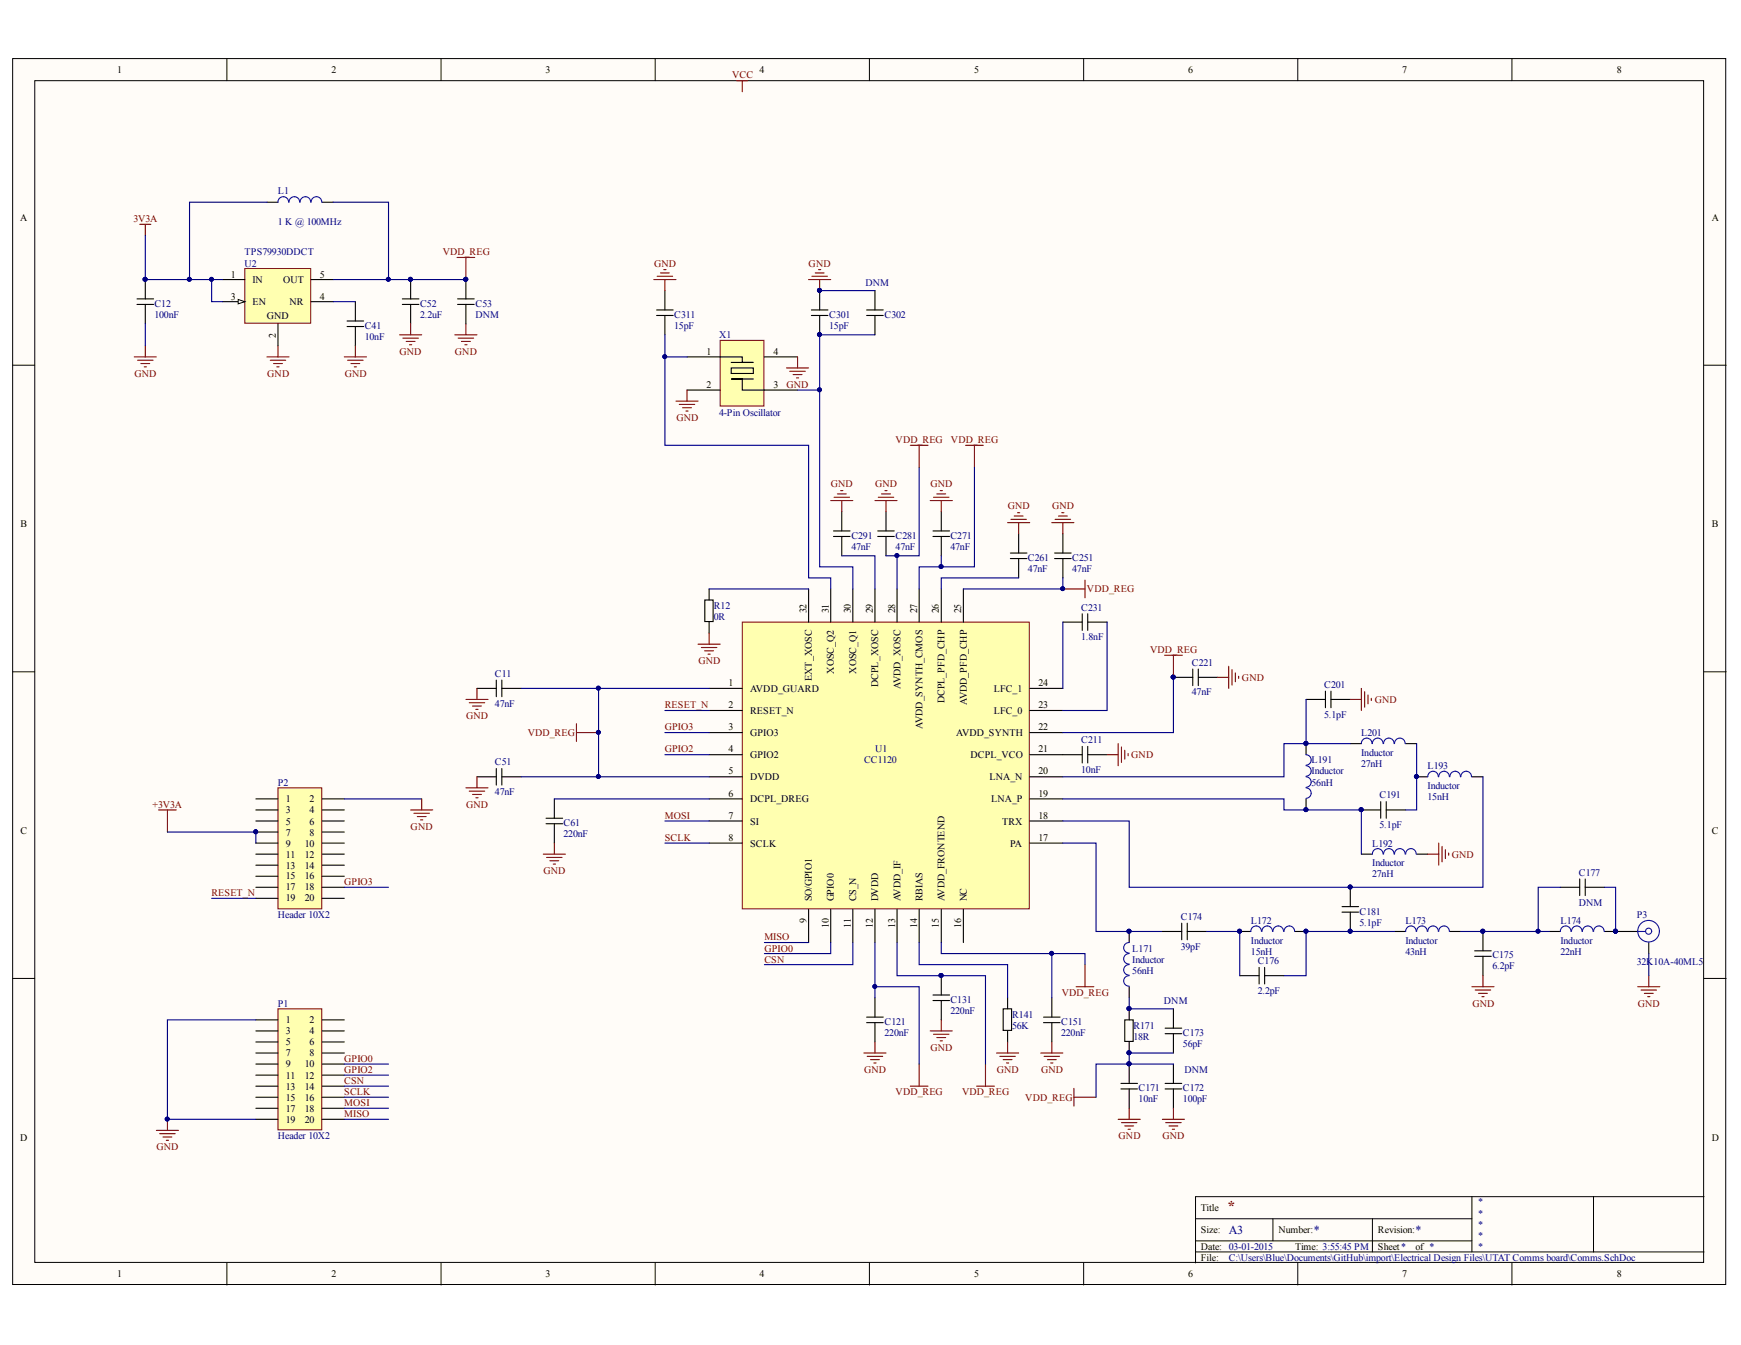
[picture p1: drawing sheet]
<svg xmlns="http://www.w3.org/2000/svg" width="279mm" height="216mm" viewBox="0 0 279 216" stroke-linecap="round" stroke-linejoin="round" font-family="sans-serif">
<defs><g id="words">
<text font-size="2.4" fill="#800000" x="196.9" y="194.4">*</text>
<g font-size="1.9" fill="#000080">
<text x="197.2" y="198.1">A3</text>
<text x="210.8" y="198.1">*</text>
<text x="227.1" y="198.1">*</text>
</g>
<g font-size="1.6">
<text x="18.8" y="11.7">1</text>
<text x="53.2" y="11.7">2</text>
<text x="87.6" y="11.7">3</text>
<text x="121.9" y="11.7">4</text>
<text x="156.3" y="11.7">5</text>
<text x="190.7" y="11.7">6</text>
<text x="225" y="11.7">7</text>
<text x="259.5" y="11.7">8</text>
<text x="3.2" y="35.4">A</text>
<text x="274.7" y="35.4">A</text>
<text x="37.1" y="44.6">1</text>
<text x="40.5" y="45.4">IN</text>
<text x="45.4" y="45.4">OUT</text>
<text x="51.4" y="44.6">5</text>
<text x="37.1" y="48.1">3</text>
<text x="40.5" y="49">EN</text>
<text x="42.8" y="51.2">GND</text>
<text x="46.4" y="49">NR</text>
<text x="51.4" y="48.1">4</text>
<text x="44.2" y="54.2" transform="rotate(-90 44.2 54.2)">2</text>
<text x="113.4" y="56.9">1</text>
<text x="124.1" y="56.9">4</text>
<text x="113.4" y="62.2">2</text>
<text x="124.1" y="62.2">3</text>
<text x="3.3" y="84.7">B</text>
<text x="274.7" y="84.7">B</text>
<text x="129.4" y="98.4" transform="rotate(-90 129.4 98.4)">32</text>
<text x="133" y="98.4" transform="rotate(-90 133 98.4)">31</text>
<text x="136.5" y="98.4" transform="rotate(-90 136.5 98.4)">30</text>
<text x="140.1" y="98.4" transform="rotate(-90 140.1 98.4)">29</text>
<text x="143.6" y="98.4" transform="rotate(-90 143.6 98.4)">28</text>
<text x="147.2" y="98.4" transform="rotate(-90 147.2 98.4)">27</text>
<text x="150.7" y="98.4" transform="rotate(-90 150.7 98.4)">26</text>
<text x="154.2" y="98.4" transform="rotate(-90 154.2 98.4)">25</text>
<text x="116.9" y="110.2">1</text>
<text x="116.9" y="113.7">2</text>
<text x="120.4" y="111">AVDD_GUARD</text>
<text x="130.3" y="109.3" transform="rotate(-90 130.3 109.3)">EXT_XOSC</text>
<text x="133.8" y="108.2" transform="rotate(-90 133.8 108.2)">XOSC_Q2</text>
<text x="137.4" y="108.2" transform="rotate(-90 137.4 108.2)">XOSC_Q1</text>
<text x="140.9" y="110.3" transform="rotate(-90 140.9 110.3)">DCPL_XOSC</text>
<text x="144.5" y="110.6" transform="rotate(-90 144.5 110.6)">AVDD_XOSC</text>
<text x="151.6" y="112.8" transform="rotate(-90 151.6 112.8)">DCPL_PFD_CHP</text>
<text x="155.2" y="113.2" transform="rotate(-90 155.2 113.2)">AVDD_PFD_CHP</text>
<text x="159.5" y="111">LFC_1</text>
<text x="166.7" y="113.7">23</text>
<text x="166.7" y="110.2">24</text>
<text x="116.9" y="117.2">3</text>
<text x="120.4" y="114.6">RESET_N</text>
<text x="120.4" y="118.1">GPIO3</text>
<text x="148" y="117" transform="rotate(-90 148 117)">AVDD_SYNTH_CMOS</text>
<text x="153.5" y="118.1">AVDD_SYNTH</text>
<text x="159.5" y="114.6">LFC_0</text>
<text x="166.7" y="117.2">22</text>
<text x="116.9" y="120.8">4</text>
<text x="116.9" y="124.3">5</text>
<text x="120.4" y="121.7">GPIO2</text>
<text x="120.4" y="125.3">DVDD</text>
<text x="155.7" y="121.7">DCPL_VCO</text>
<text x="158.8" y="125.3">LNA_N</text>
<text x="166.7" y="124.3">20</text>
<text x="166.7" y="120.8">21</text>
<text x="45.9" y="128.8">1</text>
<text x="45.9" y="130.6">3</text>
<text x="49.7" y="128.8">2</text>
<text x="49.7" y="130.6">4</text>
<text x="116.9" y="127.9">6</text>
<text x="116.9" y="131.4">7</text>
<text x="120.4" y="128.8">DCPL_DREG</text>
<text x="159" y="128.8">LNA_P</text>
<text x="166.7" y="131.4">18</text>
<text x="166.7" y="127.9">19</text>
<text x="3.3" y="133.9">C</text>
<text x="45.9" y="132.4">5</text>
<text x="45.9" y="134.1">7</text>
<text x="45.9" y="135.9">9</text>
<text x="45.9" y="137.7">11</text>
<text x="48.9" y="135.9">10</text>
<text x="48.9" y="137.7">12</text>
<text x="49.7" y="132.4">6</text>
<text x="49.7" y="134.1">8</text>
<text x="116.9" y="135">8</text>
<text x="120.4" y="132.4">SI</text>
<text x="120.4" y="135.9">SCLK</text>
<text x="160.8" y="132.4">TRX</text>
<text x="162.1" y="135.9">PA</text>
<text x="166.7" y="135">17</text>
<text x="274.7" y="133.9">C</text>
<text x="45.9" y="139.5">13</text>
<text x="45.9" y="141.2">15</text>
<text x="45.9" y="142.9">17</text>
<text x="48.9" y="139.5">14</text>
<text x="48.9" y="141.2">16</text>
<text x="48.9" y="142.9">18</text>
<text x="45.9" y="144.7">19</text>
<text x="48.9" y="144.7">20</text>
<text x="129.4" y="148.2" transform="rotate(-90 129.4 148.2)">9</text>
<text x="130.3" y="144.7" transform="rotate(-90 130.3 144.7)">SO/GPIO1</text>
<text x="133" y="149" transform="rotate(-90 133 149)">10</text>
<text x="133.8" y="144.7" transform="rotate(-90 133.8 144.7)">GPIO0</text>
<text x="136.5" y="148.9" transform="rotate(-90 136.5 148.9)">11</text>
<text x="137.4" y="144.7" transform="rotate(-90 137.4 144.7)">CS_N</text>
<text x="140.1" y="149" transform="rotate(-90 140.1 149)">12</text>
<text x="140.9" y="144.7" transform="rotate(-90 140.9 144.7)">DVDD</text>
<text x="143.6" y="149" transform="rotate(-90 143.6 149)">13</text>
<text x="144.5" y="144.7" transform="rotate(-90 144.5 144.7)">AVDD_IF</text>
<text x="147.2" y="149" transform="rotate(-90 147.2 149)">14</text>
<text x="148" y="144.7" transform="rotate(-90 148 144.7)">RBIAS</text>
<text x="150.7" y="149" transform="rotate(-90 150.7 149)">15</text>
<text x="151.6" y="144.7" transform="rotate(-90 151.6 144.7)">AVDD_FRONTEND</text>
<text x="154.2" y="149" transform="rotate(-90 154.2 149)">16</text>
<text x="155.2" y="144.7" transform="rotate(-90 155.2 144.7)">NC</text>
<text x="45.9" y="164.2">1</text>
<text x="45.9" y="166">3</text>
<text x="45.9" y="167.8">5</text>
<text x="49.7" y="164.2">2</text>
<text x="49.7" y="166">4</text>
<text x="49.7" y="167.8">6</text>
<text x="45.9" y="169.6">7</text>
<text x="45.9" y="171.3">9</text>
<text x="45.9" y="173.1">11</text>
<text x="48.9" y="171.3">10</text>
<text x="48.9" y="173.1">12</text>
<text x="49.7" y="169.6">8</text>
<text x="45.9" y="174.9">13</text>
<text x="45.9" y="176.7">15</text>
<text x="45.9" y="178.5">17</text>
<text x="48.9" y="174.9">14</text>
<text x="48.9" y="176.7">16</text>
<text x="48.9" y="178.5">18</text>
<text x="3.2" y="183.1">D</text>
<text x="45.9" y="180.2">19</text>
<text x="48.9" y="180.2">20</text>
<text x="274.7" y="183.1">D</text>
<text x="192.7" y="194.4">Title</text>
<text x="192.7" y="198">Size:</text>
<text x="205.2" y="198">Number:</text>
<text x="221.1" y="198">Revision:</text>
<text x="192.7" y="200.6">Date: 03-01-2015</text>
<text x="192.7" y="202.4">File:</text>
<text x="207.9" y="200.6">Time: 3:55:45 PM</text>
<text x="221.1" y="200.6">Sheet*</text>
<text x="227.1" y="200.6">of *</text>
<text x="18.8" y="205">1</text>
<text x="53.2" y="205">2</text>
<text x="87.6" y="205">3</text>
<text x="121.9" y="205">4</text>
<text x="156.3" y="205">5</text>
<text x="190.7" y="205">6</text>
<text x="225" y="205">7</text>
<text x="259.5" y="205">8</text>
</g>
<g font-size="1.6" fill="#800000">
<text x="117.5" y="12.6">VCC</text>
<text x="21.4" y="35.7">3V3A</text>
<text x="71.1" y="41">VDD_REG</text>
<text x="105" y="42.8">GND</text>
<text x="129.8" y="42.8">GND</text>
<text x="64.1" y="56.9">GND</text>
<text x="73" y="56.9">GND</text>
<text x="21.6" y="60.5">GND</text>
<text x="42.9" y="60.5">GND</text>
<text x="55.3" y="60.5">GND</text>
<text x="126.2" y="62.2">GND</text>
<text x="108.5" y="67.6">GND</text>
<text x="143.7" y="71.1">VDD_REG</text>
<text x="152.6" y="71.1">VDD_REG</text>
<text x="133.3" y="78.2">GND</text>
<text x="140.4" y="78.2">GND</text>
<text x="149.3" y="78.2">GND</text>
<text x="161.8" y="81.8">GND</text>
<text x="168.9" y="81.8">GND</text>
<text x="174.4" y="95.1">VDD_REG</text>
<text x="112.1" y="106.6">GND</text>
<text x="184.6" y="104.9">VDD_REG</text>
<text x="106.7" y="113.7">RESET_N</text>
<text x="199.3" y="109.3">GND</text>
<text x="220.6" y="112.8">GND</text>
<text x="74.8" y="115.4">GND</text>
<text x="84.7" y="118.1">VDD_REG</text>
<text x="106.7" y="117.2">GPIO3</text>
<text x="106.7" y="120.8">GPIO2</text>
<text x="181.5" y="121.7">GND</text>
<text x="24.4" y="129.7">+3V3A</text>
<text x="74.8" y="129.7">GND</text>
<text x="106.7" y="131.4">MOSI</text>
<text x="65.9" y="133.2">GND</text>
<text x="106.7" y="135">SCLK</text>
<text x="233" y="137.7">GND</text>
<text x="33.9" y="143.9">RESET_N</text>
<text x="55.2" y="142.1">GPIO3</text>
<text x="87.2" y="140.3">GND</text>
<text x="122.7" y="154.5">CSN</text>
<text x="122.7" y="152.7">GPIO0</text>
<text x="122.7" y="151">MISO</text>
<text x="170.4" y="159.8">VDD_REG</text>
<text x="236.3" y="161.6">GND</text>
<text x="262.8" y="161.6">GND</text>
<text x="55.2" y="170.4">GPIO0</text>
<text x="55.2" y="172.2">GPIO2</text>
<text x="55.2" y="174">CSN</text>
<text x="138.7" y="172.2">GND</text>
<text x="149.3" y="168.7">GND</text>
<text x="160" y="172.2">GND</text>
<text x="167.1" y="172.2">GND</text>
<text x="55.2" y="177.5">MOSI</text>
<text x="55.2" y="179.3">MISO</text>
<text x="55.2" y="175.7">SCLK</text>
<text x="143.7" y="175.7">VDD_REG</text>
<text x="154.4" y="175.7">VDD_REG</text>
<text x="164.5" y="176.7">VDD_REG</text>
<text x="25.1" y="184.6">GND</text>
<text x="179.5" y="182.9">GND</text>
<text x="186.5" y="182.9">GND</text>
</g>
<g font-size="1.6" fill="#000080">
<text x="44.6" y="31.2">L1</text>
<text x="39.3" y="41">TPS79930DDCT</text>
<text x="44.6" y="36.2">1 K @ 100MHz</text>
<text x="39.3" y="42.8">U2</text>
<text x="138.9" y="45.9">DNM</text>
<text x="24.8" y="51">100nF</text>
<text x="24.8" y="49.2">C12</text>
<text x="58.5" y="52.8">C41</text>
<text x="67.4" y="51">2.2uF</text>
<text x="67.4" y="49.2">C52</text>
<text x="76.3" y="49.2">C53</text>
<text x="76.3" y="51">DNM</text>
<text x="108.2" y="52.8">15pF</text>
<text x="108.2" y="51">C311</text>
<text x="133.1" y="52.8">15pF</text>
<text x="133.1" y="51">C301</text>
<text x="142" y="51">C302</text>
<text x="58.5" y="54.5">10nF</text>
<text x="115.4" y="54.3">X1</text>
<text x="115.4" y="66.7">4-Pin Oscillator</text>
<text x="136.6" y="88.3">47nF</text>
<text x="136.6" y="86.5">C291</text>
<text x="143.7" y="88.3">47nF</text>
<text x="143.7" y="86.5">C281</text>
<text x="152.5" y="88.3">47nF</text>
<text x="152.5" y="86.5">C271</text>
<text x="165" y="90">C261</text>
<text x="172.1" y="90">C251</text>
<text x="165" y="91.8">47nF</text>
<text x="172.1" y="91.8">47nF</text>
<text x="114.5" y="99.5">0R</text>
<text x="114.5" y="97.8">R12</text>
<text x="173.5" y="98">C231</text>
<text x="173.5" y="102.8">1.8nF</text>
<text x="191.3" y="106.9">C221</text>
<text x="79.4" y="113.4">47nF</text>
<text x="79.4" y="108.7">C11</text>
<text x="191.3" y="111.6">47nF</text>
<text x="212.5" y="110.5">C201</text>
<text x="173.5" y="119.3">C211</text>
<text x="212.5" y="115.2">5.1pF</text>
<text x="218.4" y="118.1">L201</text>
<text x="79.4" y="122.8">C51</text>
<text x="138.7" y="122.5">CC1120</text>
<text x="140.4" y="120.8">U1</text>
<text x="173.5" y="124.1">10nF</text>
<text x="210.5" y="122.5">L191</text>
<text x="210.5" y="124.3">Inductor</text>
<text x="218.4" y="123.1">27nH</text>
<text x="218.4" y="121.4">Inductor</text>
<text x="229.1" y="123.5">L193</text>
<text x="44.6" y="126.1">P2</text>
<text x="79.4" y="127.6">47nF</text>
<text x="210.5" y="126.1">56nH</text>
<text x="221.4" y="128.1">C191</text>
<text x="229.1" y="128.4">15nH</text>
<text x="229.1" y="126.7">Inductor</text>
<text x="90.4" y="134.4">220nF</text>
<text x="90.4" y="132.6">C61</text>
<text x="220.2" y="135.9">L192</text>
<text x="221.4" y="132.9">5.1pF</text>
<text x="220.2" y="140.8">27nH</text>
<text x="220.2" y="139">Inductor</text>
<text x="253.4" y="140.6">C177</text>
<text x="44.6" y="147.4">Header 10X2</text>
<text x="189.5" y="147.7">C174</text>
<text x="200.8" y="148.3">L172</text>
<text x="218.2" y="148.6">5.1pF</text>
<text x="218.2" y="146.8">C181</text>
<text x="225.5" y="148.3">L173</text>
<text x="250.4" y="148.3">L174</text>
<text x="253.4" y="145.4">DNM</text>
<text x="262.7" y="147.4">P3</text>
<text x="181.7" y="152.7">L171</text>
<text x="181.7" y="154.5">Inductor</text>
<text x="189.5" y="152.5">39pF</text>
<text x="200.8" y="153.2">15nH</text>
<text x="200.8" y="151.5">Inductor</text>
<text x="201.9" y="154.8">C176</text>
<text x="225.5" y="153.2">43nH</text>
<text x="225.5" y="151.5">Inductor</text>
<text x="239.5" y="155.6">6.2pF</text>
<text x="239.5" y="153.8">C175</text>
<text x="250.4" y="153.2">22nH</text>
<text x="250.4" y="151.5">Inductor</text>
<text x="262.7" y="154.9">32K10A-40ML5</text>
<text x="44.6" y="161.6">P1</text>
<text x="152.5" y="160.9">C131</text>
<text x="181.7" y="156.3">56nH</text>
<text x="186.8" y="161.2">DNM</text>
<text x="201.9" y="159.6">2.2pF</text>
<text x="142" y="166.3">220nF</text>
<text x="142" y="164.5">C121</text>
<text x="152.5" y="162.7">220nF</text>
<text x="162.4" y="165.2">56K</text>
<text x="162.4" y="163.4">R141</text>
<text x="170.3" y="166.3">220nF</text>
<text x="170.3" y="164.5">C151</text>
<text x="181.9" y="166.9">18R</text>
<text x="181.9" y="165.2">R171</text>
<text x="189.8" y="166.3">C173</text>
<text x="189.8" y="168">56pF</text>
<text x="190.1" y="172.2">DNM</text>
<text x="182.7" y="176.9">10nF</text>
<text x="182.7" y="175.2">C171</text>
<text x="189.8" y="176.9">100pF</text>
<text x="189.8" y="175.2">C172</text>
<text x="44.6" y="182.9">Header 10X2</text>
<text x="237.1" y="193.5">*</text>
<text x="237.1" y="195.3">*</text>
<text x="237.1" y="197.1">*</text>
<text x="197.2" y="202.4">C:\Users\Blue\Documents\GitHub\import\Electrical Design Files\UTAT Comms board\Comms.SchDoc</text>
<text x="237.1" y="198.8">*</text>
<text x="237.1" y="200.6">*</text>
</g>
</g></defs>
<g fill="#fffcf8" stroke="#000" stroke-width=".16">
<path d="M2 9.4h274.9v196.8h-274.9z"/>
<path d="M5.6 13h267.8v189.6h-267.8z"/>
</g>
<g fill="none" stroke="#000" stroke-width=".16">
<path d="M36.4 9.4v3.6M70.8 9.4v3.6M105.1 9.4v3.6M139.5 9.4v3.6M173.9 9.4v3.6M208.3 9.4v3.6M242.6 9.4v3.6M2 58.6h3.6M273.5 58.6h3.5M2 107.8h3.6M273.5 107.8h3.5M2 157.1h3.6"/>
<path d="M273.5 157.1h3.5M191.9 195.6h44.3M191.9 199.2h44.3M204.3 195.6v3.6M220.2 195.6v5.4M236.2 192.1v8.9M255.7 192.1h-63.8v10.6M273.5 192.1h-17.8v8.9M36.4 202.7v3.6M70.8 202.7v3.6M105.1 202.7v3.6M139.5 202.7v3.6"/>
<path d="M173.9 202.7v3.6M191.9 201h81.6M208.3 202.7v3.6M242.6 202.7v3.6"/>
</g>
<path d="M119.1 99.9h46.1v46h-46.1z" fill="#ffffb0" stroke="#800000" stroke-width=".16"/>
<g fill="none" stroke="#000" stroke-width=".18">
<path d="M105.4 49.8h2.6M105.4 50.6h2.6M106.7 46.7v3.1M106.7 50.6v3.1M130.2 49.8h2.7M130.2 50.6h2.7M131.5 46.7v3.1M131.5 50.6v3.1M129.8 94.5v5.4M133.3 94.5v5.4M133.8 85.2h2.6M133.8 86.1h2.6"/>
<path d="M135.1 82.1v3.1M135.1 86.1v3.1M136.9 94.5v5.4M140.4 94.5v5.4M140.9 85.2h2.6M140.9 86.1h2.6M142.2 82.1v3.1M142.2 86.1v3.1M144 94.5v5.4M147.5 94.5v5.4M149.7 85.2h2.7M149.7 86.1h2.7"/>
<path d="M151.1 82.1v3.1M151.1 86.1v3.1M151.1 94.5v5.4M154.6 94.5v5.4M162.1 88.8h2.7M162.1 89.7h2.7M163.5 85.7v3.1M163.5 89.7v3.1M169.2 88.8h2.7M169.2 89.7h2.7M170.6 99.9h3.1M170.6 85.7v3.1"/>
<path d="M170.6 89.7v3.1M173.7 98.5v2.7M174.6 99.9h3.1M174.6 98.5v2.7M76.5 110.5h3.1M79.6 109.2v2.6M80.5 110.5h3.1M80.5 109.2v2.6M113.8 110.5h5.3M113.8 114h5.3M113.8 117.6h5.3M165.3 110.5h5.3"/>
<path d="M165.3 114h5.3M165.3 117.6h5.3M173.7 119.8v2.7M174.6 119.8v2.7M188.3 108.7h3.1M191.4 107.4v2.7M192.3 108.7h3.1M192.3 107.4v2.7M209.6 119.4v1.7M209.6 112.3h3.1M212.7 110.9v2.7M213.6 112.3h3.1"/>
<path d="M213.6 110.9v2.7M216.7 119.4h1.8M225.6 119.4h1.7M76.5 124.7h3.1M79.6 123.4v2.6M80.5 124.7h3.1M80.5 123.4v2.6M87.6 132.2h2.7M87.6 131.3h2.7M89 128.2v3.1M89 132.2v3.1M113.8 121.1h5.3"/>
<path d="M113.8 124.7h5.3M113.8 128.2h5.3M113.8 131.8h5.3M113.8 135.3h5.3M165.3 121.1h8.4M165.3 124.7h5.3M165.3 128.2h5.3M165.3 131.8h5.3M165.3 135.3h5.3M174.6 121.1h3.1M209.6 128.2v1.8M218.5 130h3.1"/>
<path d="M218.5 137.1h1.7M221.6 128.7v2.6M222.5 130h3.1M222.5 128.7v2.6M227.3 124.7h1.8M227.3 137.1h1.8M236.2 124.7h1.8M129.8 146v5.3M133.3 146v5.3M136.9 146v5.3M140.4 146v5.3M144 146v5.3"/>
<path d="M147.5 146v5.3M149.7 159.7h2.7M151.1 146v5.3M151.1 156.6v3.1M154.6 146v5.3M181.2 149.5v1.8M181.2 158.4v1.8M186.5 149.5h3.1M189.6 148.2v2.7M190.5 149.5h3.1M190.5 148.2v2.7M199 149.5h1.7"/>
<path d="M199 156.6h3.1M202.1 155.3v2.6M203 156.6h3.1M203 155.3v2.6M207.8 149.5h1.8M215.4 145.5h2.6M215.4 146.4h2.6M216.7 142.4v3.1M216.7 146.4v3.1M223.8 149.5h1.8M232.7 149.5h1.7M236.7 153.5h2.6"/>
<path d="M236.7 152.6h2.6M238 149.5v3.1M238 153.5v3.1M248.6 149.5h1.8M257.5 149.5h1.8M139.1 163.3h2.6M139.1 164.2h2.6M140.4 160.2v3.1M140.4 164.2v3.1M149.7 160.6h2.7M151.1 160.6v3.1M161 161.9h1.3v3.5h-1.3z"/>
<path d="M161.7 160.2v1.7M161.7 165.5v1.8M167.5 163.3h2.6M167.5 164.2h2.6M168.8 160.2v3.1M168.8 164.2v3.1M179.9 173.9h2.6M179.9 174.8h2.6M180.5 163.7h1.4v3.5h-1.4zM181.2 161.9v1.8M181.2 167.3v1.7M181.2 170.8v3.1"/>
<path d="M181.2 174.8v3.1M187 173.9h2.6M187 174.8h2.6M187 165h2.6M187 165.9h2.6M188.3 161.9v3.1M188.3 165.9v3.1M188.3 170.8v3.1M188.3 174.8v3.1"/>
</g>
<g fill="none" stroke="#000080" stroke-width=".18">
<path d="M106.7 53.7v17.8h23.1v21.3h3.5v1.7M147.5 75v14.2h-3.5M135.1 89.2h5.3v5.3M142.2 89.2h1.8v5.3M163.5 92.8h-12.4v1.7M170.6 92.8v1.7h-16M170.6 99.9v10.6M177.7 99.9v14.1h-7.1M83.6 110.5h30.2M188.3 108.7v8.9h-17.7M209.6 112.3v7.1h-3.5v5.3h-35.5M209.6 119.4h7.1"/>
<path d="M227.3 119.4v10.6h-1.7M83.6 124.7h30.2M89 128.2h24.8M170.6 128.2h35.5v1.8h12.4v7.1M170.6 135.3h5.3v14.2h10.6M238 124.7v17.7h-56.8v-10.6h-10.6M140.4 151.3v8.9M140.4 158.4h7.1v12.4M144 151.3v5.3h14.2v14.2M147.5 151.3v3.5h14.2v5.4M151.1 151.3v1.8h23v1.7M168.8 153.1v7.1"/>
<path d="M193.6 149.5h5.4v7.1M223.8 149.5h-14.2v7.1h-3.5M181.2 160.2v1.7h7.1M188.3 169h-7.1v1.8h7.1"/>
</g>
<g fill="#000080" stroke="#000080" stroke-width=".16">
<circle cx="96" cy="110.5" r=".32"/>
<circle cx="96" cy="124.6" r=".32"/>
<circle cx="96" cy="117.6" r=".31"/>
<circle cx="151" cy="156.6" r=".32"/>
<circle cx="140.4" cy="158.3" r=".31"/>
<circle cx="168.8" cy="153" r=".32"/>
<circle cx="188.3" cy="108.7" r=".31"/>
<circle cx="209.6" cy="119.3" r=".31"/>
<circle cx="209.6" cy="130" r=".31"/>
<circle cx="218.4" cy="130" r=".32"/>
<circle cx="227.3" cy="124.6" r=".32"/>
<circle cx="216.7" cy="142.4" r=".31"/>
<circle cx="216.7" cy="149.5" r=".31"/>
<circle cx="198.9" cy="149.5" r=".31"/>
<circle cx="209.6" cy="149.5" r=".31"/>
<circle cx="181.2" cy="149.5" r=".31"/>
<circle cx="259.3" cy="149.5" r=".31"/>
<circle cx="181.2" cy="170.8" r=".32"/>
<circle cx="238" cy="149.5" r=".31"/>
<circle cx="181.2" cy="161.9" r=".31"/>
<circle cx="181.2" cy="169" r=".32"/>
<circle cx="170.5" cy="94.5" r=".31"/>
<circle cx="143.9" cy="89.2" r=".31"/>
<circle cx="131.5" cy="53.7" r=".31"/>
<circle cx="131.5" cy="46.6" r=".32"/>
<circle cx="106.7" cy="57.2" r=".31"/>
</g>
<g fill="none" stroke="#800000" stroke-width=".18">
<path d="M104.9 44.9h3.6M105.5 44.3h2.4M106 43.8h1.4M106.5 43.3h.4M106.7 44.9v1.8M129.8 44.9h3.5M130.3 44.3h2.5M130.8 43.8h1.5M131.4 43.3h.3M131.5 44.9v1.8M133.8 79.8h2.5M134.4 79.3h1.4"/>
<path d="M134.9 78.8h.4M140.9 79.8h2.5M141.5 79.3h1.4M142 78.8h.4M146.1 71.5h2.8M147.5 71.5v3.5M149.8 79.8h2.5M150.3 79.3h1.5M150.9 78.8h.3M133.3 80.3h3.6M135.1 80.3v1.8M140.4 80.3h3.6"/>
<path d="M142.2 80.3v1.8M149.3 80.3h3.5M151.1 80.3v1.8M161.7 83.9h3.6M162.2 83.4h2.5M162.8 82.8h1.4M163.3 82.3h.4M163.5 83.9v1.8M168.8 83.9h3.5M169.3 83.4h2.5M169.9 82.8h1.4M170.4 82.3h.3"/>
<path d="M170.6 94.5h3.5M170.6 83.9v1.8M174.1 93.1v2.9M74.8 112.3h3.5M75.3 112.8h2.5M75.8 113.3h1.5M76.4 113.9h.3M76.5 110.5v1.8M92.5 116.2v2.8M92.5 117.6h3.6M179.4 119.4v3.5M180 119.9v2.5"/>
<path d="M186.9 105.2h2.8M188.3 105.2v3.5M195.4 108.7h1.8M197.2 107v3.5M197.7 107.5v2.5M198.2 108v1.4M198.8 108.6v.3M216.7 112.3h1.8M218.5 110.5v3.5M219 111v2.5M219.5 111.6v1.4M220.1 112.1v.4"/>
<path d="M74.8 126.5h3.5M75.3 127h2.5M75.8 127.5h1.5M76.4 128.1h.3M76.5 124.7v1.8M87.2 137.1h3.5M87.7 137.6h2.5M88.3 138.2h1.4M88.8 138.7h.3M89 135.3v1.8M177.7 121.1h1.7M180.5 120.4v1.5"/>
<path d="M181 121v.3M229.1 137.1h1.8M230.9 135.3v3.6M231.4 135.9v2.4M232 136.4v1.4M232.5 136.9v.4M172.7 158.4h2.8M174.1 154.8v3.6M236.2 158.4h3.6M236.7 158.9h2.5M237.3 159.5h1.4M237.8 160h.4"/>
<path d="M238 156.6v1.8M138.6 169h3.6M139.2 169.6h2.5M139.7 170.1h1.4M140.2 170.6h.4M140.4 167.3v1.7M146.1 174.4h2.8M147.5 170.8v3.6M149.3 165.5h3.5M149.8 166h2.5M150.3 166.5h1.5M150.9 167.1h.3"/>
<path d="M151.1 163.7v1.8M156.7 174.4h2.9M158.2 170.8v3.6M159.9 169h3.6M160.5 169.6h2.4M161 170.1h1.4M161.5 170.6h.4M161.7 167.3v1.7M167 169h3.6M167.6 169.6h2.4M168.1 170.1h1.4M168.6 170.6h.4"/>
<path d="M168.8 167.3v1.7M179.4 179.7h3.6M181.2 177.9v1.8M186.5 179.7h3.6M188.3 177.9v1.8M180 180.2h2.5M180.5 180.7h1.4M181 181.3h.4M187.1 180.2h2.5M187.6 180.7h1.4M188.1 181.3h.4"/>
</g>
<g fill="none" stroke="#00f" stroke-width=".18">
<path d="M220.2 119.4a.85 .85 0 0 0-.9-.9 .85 .85 0 0 0-.8 .9M222 119.4a.85 .85 0 0 0-.9-.9 .85 .85 0 0 0-.9 .9M223.7 119.4a.84 .84 0 0 0-.8-.9 .84 .84 0 0 0-.9 .9M225.5 119.4a.85 .85 0 0 0-.9-.9 .85 .85 0 0 0-.8 .9M209.6 121.1a.84 .84 0 0 1 .8 .9 .84 .84 0 0 1-.8 .8M209.6 122.9a.84 .84 0 0 1 .8 .9 .84 .84 0 0 1-.8 .8M209.6 124.7a.84 .84 0 0 1 .8 .8 .84 .84 0 0 1-.8 .9M209.6 126.5a.84 .84 0 0 1 .8 .8 .84 .84 0 0 1-.8 .8M222 137.1a.85 .85 0 0 0-.9-.9 .85 .85 0 0 0-.9 .9M223.7 137.1a.84 .84 0 0 0-.8-.9 .84 .84 0 0 0-.9 .9M225.5 137.1a.85 .85 0 0 0-.9-.9 .85 .85 0 0 0-.8 .9M227.3 137.1a.84 .84 0 0 0-.9-.9 .84 .84 0 0 0-.8 .9"/>
<path d="M230.8 124.7a.84 .84 0 0 0-.8-.9 .84 .84 0 0 0-.9 .9M232.6 124.7a.85 .85 0 0 0-.9-.9 .85 .85 0 0 0-.8 .9M234.4 124.7a.84 .84 0 0 0-.9-.9 .84 .84 0 0 0-.8 .9M236.1 124.7a.85 .85 0 0 0-.8-.9 .85 .85 0 0 0-.9 .9M181.2 156.6a.84 .84 0 0 0-.9 .9 .84 .84 0 0 0 .9 .8M181.2 154.8a.84 .84 0 0 0-.9 .9 .84 .84 0 0 0 .9 .8M181.2 153.1a.84 .84 0 0 0-.9 .8 .84 .84 0 0 0 .9 .9M181.2 151.3a.84 .84 0 0 0-.9 .8 .84 .84 0 0 0 .9 .9M202.4 149.5a.85 .85 0 0 0-.8-.9 .85 .85 0 0 0-.9 .9M204.2 149.5a.84 .84 0 0 0-.8-.9 .84 .84 0 0 0-.9 .9M206 149.5a.85 .85 0 0 0-.9-.9 .85 .85 0 0 0-.8 .9M207.8 149.5a.84 .84 0 0 0-.9-.9 .84 .84 0 0 0-.8 .9"/>
<path d="M227.3 149.5a.84 .84 0 0 0-.9-.9 .84 .84 0 0 0-.8 .9M229 149.5a.85 .85 0 0 0-.8-.9 .85 .85 0 0 0-.9 .9M230.8 149.5a.84 .84 0 0 0-.8-.9 .84 .84 0 0 0-.9 .9M232.6 149.5a.85 .85 0 0 0-.9-.9 .85 .85 0 0 0-.8 .9M252.1 149.5a.85 .85 0 0 0-.8-.9 .85 .85 0 0 0-.9 .9M253.9 149.5a.84 .84 0 0 0-.9-.9 .84 .84 0 0 0-.8 .9M255.7 149.5a.85 .85 0 0 0-.9-.9 .85 .85 0 0 0-.8 .9M257.4 149.5a.84 .84 0 0 0-.8-.9 .84 .84 0 0 0-.9 .9"/>
</g>
<path d="M39.3 43.1h10.6v8.8h-10.6z" fill="#ffffb0" stroke="#800000" stroke-width=".16"/>
<path d="M35.7 44.9h3.6M35.7 48.4h3.6M44.6 52v3.5" fill="none" stroke="#000" stroke-width=".18"/>
<path d="M38.2 48.1l1.1 .3-1.1 .4z" fill="#fffcf8" stroke="#000" stroke-width=".16"/>
<path d="M49.9 48.4h3.6M49.9 44.9h3.6" fill="none" stroke="#000" stroke-width=".18"/>
<path d="M44.6 161.9h7v19.5h-7z" fill="#ffffb0" stroke="#800000" stroke-width=".16"/>
<g fill="none" stroke="#000" stroke-width=".18">
<path d="M41.1 163.7h3.5M41.1 165.5h3.5M41.1 167.3h3.5M41.1 169h3.5M41.1 170.8h3.5M41.1 172.6h3.5M41.1 174.4h3.5M41.1 176.1h3.5M41.1 177.9h3.5M41.1 179.7h3.5M51.7 163.7h3.6M51.7 165.5h3.6"/>
<path d="M51.7 167.3h3.6M51.7 169h3.6M51.7 170.8h3.6M51.7 172.6h3.6M51.7 174.4h3.6M51.7 176.1h3.6M51.7 177.9h3.6M51.7 179.7h3.6"/>
</g>
<path d="M44.6 126.5h7v19.4h-7z" fill="#ffffb0" stroke="#800000" stroke-width=".16"/>
<g fill="none" stroke="#000" stroke-width=".18">
<path d="M42.8 32.5h1.8M51.7 32.5h1.8M22 48h2.7M22 48.9h2.7M23.3 44.9v3.1M23.3 48.9v3.1M55.7 51.5h2.7M55.7 52.4h2.7M57 48.4v3.1M57 52.4v3.1M64.6 48h2.6M64.6 48.9h2.6"/>
<path d="M65.9 44.9v3.1M65.9 48.9v3.1M41.1 128.2h3.5M41.1 130h3.5M41.1 131.8h3.5M41.1 133.6h3.5M41.1 135.3h3.5M41.1 137.1h3.5M41.1 138.9h3.5M51.7 128.2h3.6M51.7 130h3.6M51.7 131.8h3.6"/>
<path d="M51.7 133.6h3.6M51.7 135.3h3.6M51.7 137.1h3.6M51.7 138.9h3.6M41.1 140.7h3.5M41.1 142.4h3.5M41.1 144.2h3.5M51.7 140.7h3.6M51.7 142.4h3.6M51.7 144.2h3.6M259.3 149.5h3.5M264.6 151.3v1.8"/>
</g>
<g fill="#000080" stroke="#000080" stroke-width=".16">
<circle cx="41" cy="133.5" r=".31"/>
<circle cx="26.8" cy="179.6" r=".32"/>
<circle cx="23.3" cy="44.8" r=".32"/>
<circle cx="33.9" cy="44.8" r=".31"/>
<circle cx="65.9" cy="44.8" r=".32"/>
<circle cx="30.4" cy="44.8" r=".32"/>
<circle cx="74.7" cy="44.8" r=".32"/>
<circle cx="62.3" cy="44.8" r=".32"/>
<circle cx="151" cy="90.9" r=".31"/>
<circle cx="181.2" cy="170.8" r=".32"/>
<circle cx="259.3" cy="149.5" r=".31"/>
</g>
<g fill="none" stroke="#800000" stroke-width=".18">
<path d="M118.2 13h1.8M119.1 13v1.7M22.4 36h1.8M23.3 36v1.8M21.5 57.3h3.6M22.1 57.8h2.5M22.6 58.4h1.4M23.1 58.9h.4M23.3 55.5v1.8M42.8 57.3h3.6M43.4 57.8h2.5M43.9 58.4h1.4"/>
<path d="M44.4 58.9h.4M44.6 55.5v1.8M55.3 57.3h3.5M55.8 57.8h2.5M56.3 58.4h1.4M56.9 58.9h.3M57 55.5v1.8M64.1 53.7h3.6M64.7 54.3h2.4M65.2 54.8h1.4M65.7 55.3h.4M65.9 52v1.7"/>
<path d="M73.4 41.3h2.8M74.8 41.3v3.6M155 71.5h2.8M156.4 71.5v3.5M25.4 130h2.9M26.9 130v3.6M65.9 130h3.5M66.4 130.5h2.5M67 131.1h1.4M67.5 131.6h.4M67.7 128.2v1.8M262.8 158.4h3.6"/>
<path d="M263.4 158.9h2.4M263.9 159.5h1.4M264.4 160h.4M264.6 156.6v1.8M26.9 179.7v1.7M172.3 174.7v2.8M172.3 176.1h3.6M25.1 181.4h3.5M25.6 182h2.5M26.2 182.5h1.4M26.7 183h.3"/>
</g>
<g fill="none" stroke="#000080" stroke-width=".18">
<path d="M23.3 37.8v7.1h12.4M42.8 32.5h-12.4v12.4M53.5 32.5h8.9v12.4M23.3 52v3.5M34 44.9v3.5h1.7M53.5 48.4h3.5M156.4 75v16h-8.9v3.5M151.1 89.2v1.8M106.7 114h7.1M106.7 117.6h7.1M26.9 133.6h14.2v1.7M55.3 128.2h12.4"/>
<path d="M106.7 121.1h7.1M106.7 131.8h7.1M106.7 135.3h7.1M34 144.2h7.1M55.3 142.4h7.1M122.7 151.3h7.1M133.3 151.3v1.8h-10.6M136.9 151.3v3.5h-14.2M264.6 153.1v3.5M41.1 163.7h-14.2v16h14.2M55.3 170.8h7.1M55.3 172.6h7.1"/>
<path d="M55.3 174.4h7.1M55.3 176.1h7.1M55.3 177.9h7.1M55.3 179.7h7.1M181.2 170.8h-5.3v5.3"/>
</g>
<g fill="none" stroke="#00f" stroke-width=".18">
<path d="M46.3 32.5a.85 .85 0 0 0-.8-.9 .85 .85 0 0 0-.9 .9M48.1 32.5a.85 .85 0 0 0-.9-.9 .85 .85 0 0 0-.8 .9M49.9 32.5a.85 .85 0 0 0-.9-.9 .85 .85 0 0 0-.8 .9M51.6 32.5a.85 .85 0 0 0-.8-.9 .85 .85 0 0 0-.9 .9M262.8 149.5h1.3"/>
<circle cx="264.6" cy="149.5" r="1.73"/>
<circle cx="264.6" cy="149.5" r=".49"/>
</g>
<path d="M115.6 54.6h7v10.6h-7z" fill="#ffffb0" stroke="#800000" stroke-width=".16"/>
<g fill="none" stroke="#000" stroke-width=".18">
<path d="M73.4 48.9h2.7M73.4 48h2.7M74.8 44.9v3.1M74.8 48.9v3.1M110.3 57.3h8.8v.9h1.8h-3.6M117.3 59.1h3.6v.9h-3.6zM122.7 57.3h5.3M139.1 49.8h2.6M139.1 50.6h2.6M140.4 46.7v3.1M140.4 50.6v3.1M110.3 62.6h5.3"/>
<path d="M120.9 60.8h-3.6h1.8v1.8h8.9M113.1 96.3h1.3v3.5h-1.3zM113.8 94.5v1.8M113.8 99.9v1.7M250.4 142.4h3.1M253.5 141.1v2.7M254.4 142.4h3.1M254.4 141.1v2.7"/>
</g>
<path d="M53.5 44.9h21.3M106.7 57.3h3.6M131.5 46.7h8.9M140.4 53.7h-8.9v37.3h5.4v3.5M128 62.6h3.5M113.8 94.5h16M96.1 110.5v14.2M234.4 149.5h14.2M250.4 142.4h-3.5v7.1M257.5 142.4h1.8v7.1" fill="none" stroke="#000080" stroke-width=".18"/>
<g fill="#000080" stroke="#000080" stroke-width=".16">
<circle cx="106.7" cy="57.2" r=".31"/>
<circle cx="131.5" cy="62.6" r=".31"/>
<circle cx="131.5" cy="53.7" r=".31"/>
<circle cx="131.5" cy="46.6" r=".32"/>
<circle cx="96" cy="110.5" r=".32"/>
<circle cx="96" cy="117.6" r=".31"/>
<circle cx="96" cy="124.6" r=".32"/>
<circle cx="74.7" cy="44.8" r=".32"/>
<circle cx="62.3" cy="44.8" r=".32"/>
<circle cx="65.9" cy="44.8" r=".32"/>
<circle cx="238" cy="149.5" r=".31"/>
<circle cx="246.8" cy="149.5" r=".32"/>
<circle cx="259.3" cy="149.5" r=".31"/>
</g>
<g fill="none" stroke="#800000" stroke-width=".18">
<path d="M73 53.7h3.5M73.5 54.3h2.5M74.1 54.8h1.4M74.6 55.3h.3M74.8 52v1.7M126.2 59.1h3.6M126.8 59.6h2.4M128 57.3v1.8M108.5 64.4h3.5M109 64.9h2.5M109.5 65.5h1.5M110.1 66h.3"/>
<path d="M110.3 62.6v1.8M127.3 60.1h1.4M127.8 60.7h.4M112 103.4h3.6M112.6 103.9h2.4M113.1 104.5h1.4M113.6 105h.4M113.8 101.6v1.8"/>
</g>
<use href="#words"/>
</svg>
